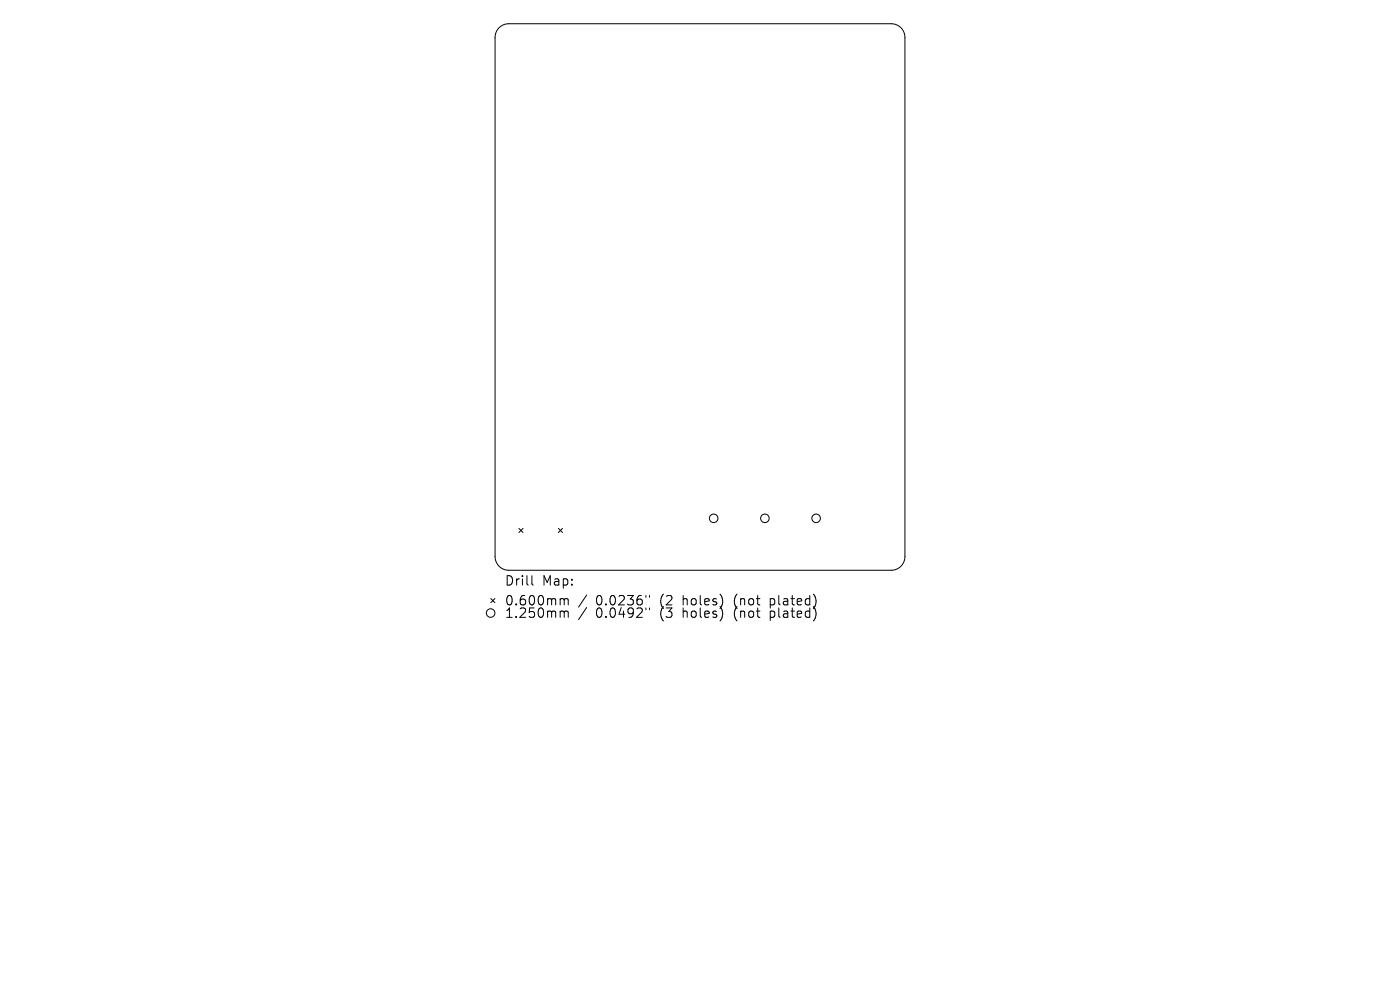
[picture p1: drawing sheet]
<svg xmlns="http://www.w3.org/2000/svg" width="297mm" height="210mm" viewBox="0 0 297 210" stroke-linecap="round" stroke-linejoin="round" font-family="sans-serif">
<defs><g id="words">
<g font-size="2.8">
<text x="107" y="124.5">Drill</text>
<text x="115" y="124.5">Map:</text>
<text x="107" y="128.7">0.600mm</text>
<text x="107" y="131.3">1.250mm</text>
<text x="126.4" y="128.7">0.0236&quot;</text>
<text x="126.4" y="131.3">0.0492&quot;</text>
<text x="140.2" y="128.7">(2</text>
<text x="140.2" y="131.3">(3</text>
<text x="145.1" y="128.7">holes)</text>
<text x="145.1" y="131.3">holes)</text>
<text x="156.2" y="128.7">(not</text>
<text x="156.2" y="131.3">(not</text>
<text x="164" y="128.7">plated)</text>
<text x="164" y="131.3">plated)</text>
</g>
</g></defs>
<g fill="none" stroke="#000" stroke-width=".21">
<path d="M105.9 5.9a2.9 2.9 0 0 1 2-.9h81.2a2.9 2.9 0 0 1 2.9 2.9v110.2a2.9 2.9 0 0 1-2.9 2.9h-81.2a2.9 2.9 0 0 1-2.9-2.9v-110.2a2.9 2.9 0 0 1 .9-2zM110.1 112.1l.9 .9M111 112.1l-.9 .9M118.5 112.1l.8 .9M119.3 112.1l-.8 .9M104.1 127l.9 .8M105 127l-.9 .8M112.8 122.1v1.7l.3 .3M119.1 127l.5 .1 .1 .2M119.1 129.6h.3l.3 .3M119.7 127.3l.3-.3 .5 .1 .1 1.2M119.7 127.3v1"/>
<path d="M119.7 129.9v1.1M119.7 129.9l.3-.3 .5 .1 .1 1.3M124.5 126.2l-1.8 2.6M124.5 128.9l-1.8 2.5M137 126.3v.4M137 129v.3M137.8 126.3v.4M137.8 129v.3"/>
<circle cx="151.4" cy="110" r=".91"/>
<circle cx="162.3" cy="110" r=".91"/>
<circle cx="173.1" cy="110" r=".91"/>
<circle cx="104.1" cy="130" r=".91"/>
</g>
<use href="#words"/>
</svg>
